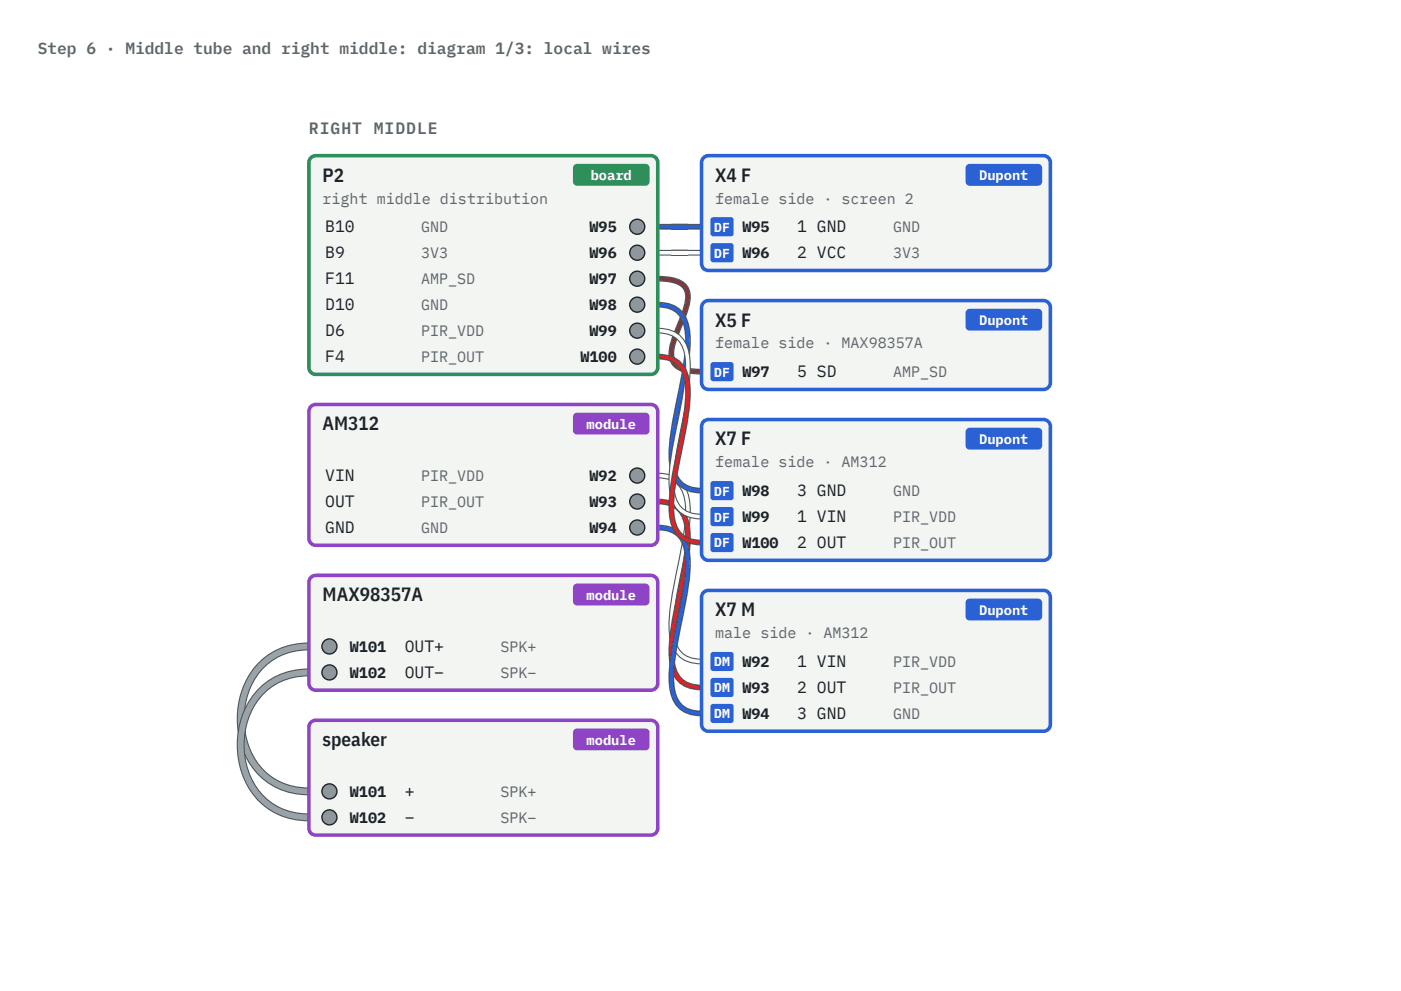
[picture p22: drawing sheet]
<svg xmlns="http://www.w3.org/2000/svg" width="297mm" height="210mm" viewBox="0 0 297 210" stroke-linecap="round" stroke-linejoin="round" font-family="sans-serif">
<defs><g id="words">
<g font-size="4.1" fill="#1d2226">
<text x="68.4" y="38.5">P2</text>
<text x="151.6" y="38.5">X4 F</text>
<text x="151.6" y="69.3">X5 F</text>
<text x="68.4" y="91.3">AM312</text>
<text x="151.6" y="94.5">X7 F</text>
<text x="68.4" y="127.6">MAX98357A</text>
<text x="151.6" y="130.8">X7 M</text>
<text x="68.4" y="158.3">speaker</text>
</g>
<g font-size="3.5" fill="#5e676d">
<text x="65.5" y="28.4">r i gh t</text>
<text x="79.3" y="28.4">mi d d l e</text>
</g>
<g font-size="3.5" fill="#1d2226">
<text x="69" y="49.3">B10</text>
<text x="169" y="49.3">1 GND</text>
<text x="69" y="54.8">B9</text>
<text x="169" y="54.8">2 VCC</text>
<text x="69" y="60.3">F11</text>
<text x="69" y="65.8">D10</text>
<text x="69" y="71.3">D6</text>
<text x="69" y="76.8">F4</text>
<text x="169" y="80">5 SD</text>
<text x="69" y="102.1">VIN</text>
<text x="69" y="107.6">OUT</text>
<text x="169" y="105.3">3 GND</text>
<text x="69" y="113.1">GND</text>
<text x="169" y="110.8">1 VIN</text>
<text x="169" y="116.3">2 OUT</text>
<text x="85.8" y="138.3">OUT+</text>
<text x="85.8" y="143.8">OUT−</text>
<text x="169" y="141.5">1 VIN</text>
<text x="169" y="147">2 OUT</text>
<text x="169" y="152.5">3 GND</text>
<text x="85.8" y="169.1">+</text>
<text x="85.8" y="174.6">−</text>
</g>
<text font-size="3.4" fill="#5e676d" x="8" y="11.5">Step 6 · Middle tube and right middle: diagram 1/3: local wires</text>
<g font-size="3.2" fill="#5e676d">
<text x="68.4" y="43.2">right middle distribution</text>
<text x="151.6" y="43.2">female side · screen 2</text>
<text x="89.3" y="49.3">GND</text>
<text x="189.3" y="49.3">GND</text>
<text x="89.3" y="54.8">3V3</text>
<text x="189.3" y="54.8">3V3</text>
<text x="89.3" y="60.3">AMP_SD</text>
<text x="89.3" y="65.8">GND</text>
<text x="89.3" y="71.3">PIR_VDD</text>
<text x="89.3" y="76.8">PIR_OUT</text>
<text x="151.6" y="73.9">female side · MAX98357A</text>
<text x="189.3" y="80">AMP_SD</text>
<text x="151.6" y="99.2">female side · AM312</text>
<text x="89.3" y="102.1">PIR_VDD</text>
<text x="89.3" y="107.6">PIR_OUT</text>
<text x="189.3" y="105.3">GND</text>
<text x="89.3" y="113.1">GND</text>
<text x="189.3" y="110.8">PIR_VDD</text>
<text x="189.3" y="116.3">PIR_OUT</text>
<text x="151.6" y="135.4">male side · AM312</text>
<text x="106.1" y="138.3">SPK+</text>
<text x="106.1" y="143.8">SPK−</text>
<text x="189.3" y="141.5">PIR_VDD</text>
<text x="189.3" y="147">PIR_OUT</text>
<text x="189.3" y="152.5">GND</text>
<text x="106.1" y="169.1">SPK+</text>
<text x="106.1" y="174.6">SPK−</text>
</g>
<g font-size="3.2" fill="#1d2226">
<text x="125" y="49.3">W95</text>
<text x="157.4" y="49.3">W95</text>
<text x="125" y="54.8">W96</text>
<text x="157.4" y="54.8">W96</text>
<text x="125" y="60.3">W97</text>
<text x="125" y="65.8">W98</text>
<text x="125" y="71.3">W99</text>
<text x="123.1" y="76.8">W100</text>
<text x="157.4" y="80">W97</text>
<text x="125" y="102.1">W92</text>
<text x="125" y="107.6">W93</text>
<text x="157.4" y="105.3">W98</text>
<text x="125" y="113.1">W94</text>
<text x="157.4" y="110.8">W99</text>
<text x="157.4" y="116.3">W100</text>
<text x="74.2" y="138.3">W101</text>
<text x="74.2" y="143.8">W102</text>
<text x="157.4" y="141.5">W92</text>
<text x="157.4" y="147">W93</text>
<text x="157.4" y="152.5">W94</text>
<text x="74.2" y="169.1">W101</text>
<text x="74.2" y="174.6">W102</text>
</g>
<g font-size="2.9" fill="#fff">
<text x="125.2" y="38.2">board</text>
<text x="207.6" y="38.2">Dupont</text>
<text x="207.6" y="69">Dupont</text>
<text x="124.4" y="91">module</text>
<text x="207.6" y="94.2">Dupont</text>
<text x="124.4" y="127.3">module</text>
<text x="207.6" y="130.5">Dupont</text>
<text x="124.4" y="158">module</text>
</g>
<g font-size="2.8" fill="#fff">
<text x="151.4" y="49.2">DF</text>
<text x="151.4" y="54.7">DF</text>
<text x="151.4" y="79.9">DF</text>
<text x="151.4" y="105.1">DF</text>
<text x="151.4" y="110.6">DF</text>
<text x="151.4" y="116.2">DF</text>
<text x="151.4" y="141.4">DM</text>
<text x="151.4" y="146.9">DM</text>
<text x="151.4" y="152.4">DM</text>
</g>
</g></defs>
<path d="M139.5 48.1h9.2M139.5 53.6h9.2M139.5 59.1a7.7 7.7 0 0 1 5.5 1.5 3.9 3.9 0 0 1 .7 3.6l-.6 2.4-1.5 3.6a12.3 12.3 0 0 0-1.2 5.6 3.4 3.4 0 0 0 2.8 2.7l1.6 .3 1.9 .1M139.5 64.6a5.6 5.6 0 0 1 6 4.5 25.1 25.1 0 0 1-.4 10.4l-1.5 7.3a46.1 46.1 0 0 0-1.2 11.1 6 6 0 0 0 4.4 6l1.9 .2M139.5 70.2a5.6 5.6 0 0 1 6 4.4 25.1 25.1 0 0 1-.4 10.4l-1.5 7.3a46.1 46.1 0 0 0-1.2 11.1 6 6 0 0 0 4.4 6l1.9 .2M139.5 75.7a5.6 5.6 0 0 1 6 4.4 25.1 25.1 0 0 1-.4 10.4l-1.5 7.3a46.1 46.1 0 0 0-1.2 11.1 6 6 0 0 0 4.4 6l1.9 .2M139.5 100.9a5.6 5.6 0 0 1 6 4.4 25.1 25.1 0 0 1-.4 10.4l-1.5 7.4a46.1 46.1 0 0 0-1.2 11.1 6 6 0 0 0 4.4 5.9l1.9 .2M139.5 106.4a5.6 5.6 0 0 1 6 4.4 25.1 25.1 0 0 1-.4 10.4l-1.5 7.4a46.1 46.1 0 0 0-1.2 11.1 6 6 0 0 0 4.4 6l1.9 .2M139.5 111.9a5.6 5.6 0 0 1 6 4.4 25.1 25.1 0 0 1-.4 10.5l-1.5 7.3a46.1 46.1 0 0 0-1.2 11.1 6 6 0 0 0 4.4 6l1.9 .2" fill="none" stroke="#4c555b" stroke-width="1.2" stroke-linecap="butt"/>
<path d="M139.5 53.6h9.2M139.5 70.2a5.6 5.6 0 0 1 6 4.4 25.1 25.1 0 0 1-.4 10.4l-1.5 7.3a46.1 46.1 0 0 0-1.2 11.1 6 6 0 0 0 4.4 6l1.9 .2M139.5 100.9a5.6 5.6 0 0 1 6 4.4 25.1 25.1 0 0 1-.4 10.4l-1.5 7.4a46.1 46.1 0 0 0-1.2 11.1 6 6 0 0 0 4.4 5.9l1.9 .2" fill="none" stroke="#fbfbf7" stroke-width=".75" stroke-linecap="butt"/>
<path d="M139.5 75.7a5.6 5.6 0 0 1 6 4.4 25.1 25.1 0 0 1-.4 10.4l-1.5 7.3a46.1 46.1 0 0 0-1.2 11.1 6 6 0 0 0 4.4 6l1.9 .2M139.5 106.4a5.6 5.6 0 0 1 6 4.4 25.1 25.1 0 0 1-.4 10.4l-1.5 7.4a46.1 46.1 0 0 0-1.2 11.1 6 6 0 0 0 4.4 6l1.9 .2" fill="none" stroke="#d7262b" stroke-width=".75" stroke-linecap="butt"/>
<path d="M139.5 48.1h9.2M139.5 64.6a5.6 5.6 0 0 1 6 4.5 25.1 25.1 0 0 1-.4 10.4l-1.5 7.3a46.1 46.1 0 0 0-1.2 11.1 6 6 0 0 0 4.4 6l1.9 .2M139.5 111.9a5.6 5.6 0 0 1 6 4.4 25.1 25.1 0 0 1-.4 10.5l-1.5 7.3a46.1 46.1 0 0 0-1.2 11.1 6 6 0 0 0 4.4 6l1.9 .2" fill="none" stroke="#2a62d6" stroke-width=".75" stroke-linecap="butt"/>
<path d="M139.5 59.1a7.7 7.7 0 0 1 5.5 1.5 3.9 3.9 0 0 1 .7 3.6l-.6 2.4-1.5 3.6a12.3 12.3 0 0 0-1.2 5.6 3.4 3.4 0 0 0 2.8 2.7l1.6 .3 1.9 .1" fill="none" stroke="#8a5326" stroke-width=".75" stroke-linecap="butt"/>
<path d="M65.5 137.2a13.9 13.9 0 0 0-14.1 11.5 16.2 16.2 0 0 0 6.1 16.9 14.3 14.3 0 0 0 8 2.3M65.5 142.7a13.9 13.9 0 0 0-14.1 11.5 16.2 16.2 0 0 0 6.1 16.9 14.3 14.3 0 0 0 8 2.3" fill="none" stroke="#4c555b" stroke-width="1.7" stroke-linecap="butt"/>
<path d="M65.5 137.2a13.9 13.9 0 0 0-14.1 11.5 16.2 16.2 0 0 0 6.1 16.9 14.3 14.3 0 0 0 8 2.3M65.5 142.7a13.9 13.9 0 0 0-14.1 11.5 16.2 16.2 0 0 0 6.1 16.9 14.3 14.3 0 0 0 8 2.3" fill="none" stroke="#9aa3a8" stroke-width="1.2" stroke-linecap="butt"/>
<path d="M65.8 33.6l.7-.5 .4-.1h71.1a1.45 1.45 0 0 1 1.5 1.5v43.5a1.45 1.45 0 0 1-1.5 1.4h-71.1a1.45 1.45 0 0 1-1.4-1.4v-43.5z" fill="#f3f5f2"/>
<path d="M65.8 33.6l.7-.5 .4-.1h71.1a1.45 1.45 0 0 1 1.5 1.5v43.5a1.45 1.45 0 0 1-1.5 1.4h-71.1a1.45 1.45 0 0 1-1.4-1.4v-43.5z" fill="none" stroke="#2f8f5b" stroke-width=".75" stroke-linecap="butt"/>
<path d="M121.7 35l.6-.2h14.5a.87 .87 0 0 1 .9 .8v2.9a.87 .87 0 0 1-.9 .9h-14.5a.87 .87 0 0 1-.8-.9v-2.9z" fill="#2f8f5b"/>
<path d="M65.8 86.4l.7-.5 .4-.1h71.1a1.45 1.45 0 0 1 1.5 1.5v26.9a1.45 1.45 0 0 1-1.5 1.5h-71.1a1.45 1.45 0 0 1-1.4-1.5v-26.9z" fill="#f3f5f2"/>
<path d="M65.8 86.4l.7-.5 .4-.1h71.1a1.45 1.45 0 0 1 1.5 1.5v26.9a1.45 1.45 0 0 1-1.5 1.5h-71.1a1.45 1.45 0 0 1-1.4-1.5v-26.9z" fill="none" stroke="#8e44c4" stroke-width=".75" stroke-linecap="butt"/>
<path d="M121.7 87.8l.6-.2h14.5a.87 .87 0 0 1 .9 .8v2.9a.87 .87 0 0 1-.9 .9h-14.5a.87 .87 0 0 1-.8-.9v-2.9z" fill="#8e44c4"/>
<path d="M65.8 122.7l.7-.6h.4h71.1a1.45 1.45 0 0 1 1.5 1.4v21.5a1.45 1.45 0 0 1-1.5 1.4h-71.1a1.45 1.45 0 0 1-1.4-1.4v-21.5z" fill="#f3f5f2"/>
<path d="M65.8 122.7l.7-.6h.4h71.1a1.45 1.45 0 0 1 1.5 1.4v21.5a1.45 1.45 0 0 1-1.5 1.4h-71.1a1.45 1.45 0 0 1-1.4-1.4v-21.5z" fill="none" stroke="#8e44c4" stroke-width=".75" stroke-linecap="butt"/>
<path d="M121.7 124.1l.6-.3h14.5a.87 .87 0 0 1 .9 .9v2.9a.87 .87 0 0 1-.9 .9h-14.5a.87 .87 0 0 1-.8-.9v-2.9z" fill="#8e44c4"/>
<path d="M66.1 153.1l.8-.3h71.1a1.45 1.45 0 0 1 1.5 1.5v21.4a1.45 1.45 0 0 1-1.5 1.5h-71.1a1.45 1.45 0 0 1-1.4-1.5v-21.4l.1-.5z" fill="#f3f5f2"/>
<path d="M66.1 153.1l.8-.3h71.1a1.45 1.45 0 0 1 1.5 1.5v21.4a1.45 1.45 0 0 1-1.5 1.5h-71.1a1.45 1.45 0 0 1-1.4-1.5v-21.4l.1-.5z" fill="none" stroke="#8e44c4" stroke-width=".75" stroke-linecap="butt"/>
<path d="M121.7 154.8l.6-.2h14.5a.87 .87 0 0 1 .9 .8v2.9a.87 .87 0 0 1-.9 .9h-14.5a.87 .87 0 0 1-.8-.9v-2.9z" fill="#8e44c4"/>
<path d="M149 33.6l.7-.5 .5-.1h71.1a1.45 1.45 0 0 1 1.4 1.5v21.4a1.45 1.45 0 0 1-1.4 1.5h-71.1a1.45 1.45 0 0 1-1.5-1.5v-21.4z" fill="#f3f5f2"/>
<path d="M149 33.6l.7-.5 .5-.1h71.1a1.45 1.45 0 0 1 1.4 1.5v21.4a1.45 1.45 0 0 1-1.4 1.5h-71.1a1.45 1.45 0 0 1-1.5-1.5v-21.4z" fill="none" stroke="#2a62d6" stroke-width=".75" stroke-linecap="butt"/>
<path d="M205 35l.6-.2h14.5a.87 .87 0 0 1 .9 .8v2.9a.87 .87 0 0 1-.9 .9h-14.5a.87 .87 0 0 1-.9-.9v-2.9z" fill="#2a62d6"/>
<path d="M149 64.4l.7-.6h.5h71.1a1.45 1.45 0 0 1 1.4 1.4v16a1.45 1.45 0 0 1-1.4 1.4h-71.1a1.45 1.45 0 0 1-1.5-1.4v-16z" fill="#f3f5f2"/>
<path d="M149 64.4l.7-.6h.5h71.1a1.45 1.45 0 0 1 1.4 1.4v16a1.45 1.45 0 0 1-1.4 1.4h-71.1a1.45 1.45 0 0 1-1.5-1.4v-16z" fill="none" stroke="#2a62d6" stroke-width=".75" stroke-linecap="butt"/>
<path d="M205 65.8l.6-.3h14.5a.87 .87 0 0 1 .9 .9v2.9a.87 .87 0 0 1-.9 .9h-14.5a.87 .87 0 0 1-.9-.9v-2.9z" fill="#2a62d6"/>
<path d="M149.3 89.3l.9-.3h71.1a1.45 1.45 0 0 1 1.4 1.5v26.9a1.45 1.45 0 0 1-1.4 1.5h-71.1a1.45 1.45 0 0 1-1.5-1.5v-26.9l.1-.5z" fill="#f3f5f2"/>
<path d="M149.3 89.3l.9-.3h71.1a1.45 1.45 0 0 1 1.4 1.5v26.9a1.45 1.45 0 0 1-1.4 1.5h-71.1a1.45 1.45 0 0 1-1.5-1.5v-26.9l.1-.5z" fill="none" stroke="#2a62d6" stroke-width=".75" stroke-linecap="butt"/>
<path d="M205 91l.6-.3h14.5a.87 .87 0 0 1 .9 .9v2.9a.87 .87 0 0 1-.9 .9h-14.5a.87 .87 0 0 1-.9-.9v-2.9z" fill="#2a62d6"/>
<path d="M149 125.9l.7-.6h.5h71.1a1.45 1.45 0 0 1 1.4 1.4v27a1.45 1.45 0 0 1-1.4 1.4h-71.1a1.45 1.45 0 0 1-1.5-1.4v-27z" fill="#f3f5f2"/>
<path d="M149 125.9l.7-.6h.5h71.1a1.45 1.45 0 0 1 1.4 1.4v27a1.45 1.45 0 0 1-1.4 1.4h-71.1a1.45 1.45 0 0 1-1.5-1.4v-27z" fill="none" stroke="#2a62d6" stroke-width=".75" stroke-linecap="butt"/>
<path d="M205 127.3l.6-.3h14.5a.87 .87 0 0 1 .9 .9v2.9a.87 .87 0 0 1-.9 .8h-14.5a.87 .87 0 0 1-.9-.8v-2.9z" fill="#2a62d6"/>
<circle cx="135.1" cy="100.9" r="1.6" fill="#8e979c"/>
<circle cx="135.1" cy="100.9" r="1.6" fill="none" stroke="#1d2226" stroke-width=".29"/>
<path d="M150.8 138.5l.4-.2h3.8a.58 .58 0 0 1 .6 .6v2.9a.58 .58 0 0 1-.6 .6h-3.8a.58 .58 0 0 1-.6-.6v-2.9z" fill="#2a62d6"/>
<circle cx="135.1" cy="106.4" r="1.6" fill="#8e979c"/>
<circle cx="135.1" cy="106.4" r="1.6" fill="none" stroke="#1d2226" stroke-width=".29"/>
<path d="M150.8 144l.4-.2h3.8a.58 .58 0 0 1 .6 .6v2.9a.58 .58 0 0 1-.6 .6h-3.8a.58 .58 0 0 1-.6-.6v-2.9z" fill="#2a62d6"/>
<circle cx="135.1" cy="111.9" r="1.6" fill="#8e979c"/>
<circle cx="135.1" cy="111.9" r="1.6" fill="none" stroke="#1d2226" stroke-width=".29"/>
<path d="M150.8 149.5l.4-.2h3.8a.58 .58 0 0 1 .6 .6v2.9a.58 .58 0 0 1-.6 .6h-3.8a.58 .58 0 0 1-.6-.6v-2.9z" fill="#2a62d6"/>
<circle cx="135.1" cy="48.1" r="1.6" fill="#8e979c"/>
<circle cx="135.1" cy="48.1" r="1.6" fill="none" stroke="#1d2226" stroke-width=".29"/>
<path d="M150.8 46.2l.4-.1h3.8a.58 .58 0 0 1 .6 .6v2.9a.58 .58 0 0 1-.6 .5h-3.8a.58 .58 0 0 1-.6-.5v-2.9z" fill="#2a62d6"/>
<circle cx="135.1" cy="53.6" r="1.6" fill="#8e979c"/>
<circle cx="135.1" cy="53.6" r="1.6" fill="none" stroke="#1d2226" stroke-width=".29"/>
<path d="M150.8 51.8l.4-.2h3.8a.58 .58 0 0 1 .6 .6v2.9a.58 .58 0 0 1-.6 .6h-3.8a.58 .58 0 0 1-.6-.6v-2.9z" fill="#2a62d6"/>
<circle cx="135.1" cy="59.1" r="1.6" fill="#8e979c"/>
<circle cx="135.1" cy="59.1" r="1.6" fill="none" stroke="#1d2226" stroke-width=".29"/>
<path d="M150.8 77l.4-.2h3.8a.58 .58 0 0 1 .6 .6v2.9a.58 .58 0 0 1-.6 .6h-3.8a.58 .58 0 0 1-.6-.6v-2.9z" fill="#2a62d6"/>
<circle cx="135.1" cy="64.6" r="1.6" fill="#8e979c"/>
<circle cx="135.1" cy="64.6" r="1.6" fill="none" stroke="#1d2226" stroke-width=".29"/>
<path d="M150.8 102.2l.4-.1h3.8a.58 .58 0 0 1 .6 .5v2.9a.58 .58 0 0 1-.6 .6h-3.8a.58 .58 0 0 1-.6-.6v-2.9z" fill="#2a62d6"/>
<circle cx="135.1" cy="70.2" r="1.6" fill="#8e979c"/>
<circle cx="135.1" cy="70.2" r="1.6" fill="none" stroke="#1d2226" stroke-width=".29"/>
<path d="M150.8 107.7l.4-.1h3.8a.58 .58 0 0 1 .6 .6v2.9a.58 .58 0 0 1-.6 .5h-3.8a.58 .58 0 0 1-.6-.5v-2.9z" fill="#2a62d6"/>
<circle cx="135.1" cy="75.7" r="1.6" fill="#8e979c"/>
<circle cx="135.1" cy="75.7" r="1.6" fill="none" stroke="#1d2226" stroke-width=".29"/>
<path d="M150.8 113.3l.4-.2h3.8a.58 .58 0 0 1 .6 .6v2.9a.58 .58 0 0 1-.6 .5h-3.8a.58 .58 0 0 1-.6-.5v-2.9z" fill="#2a62d6"/>
<circle cx="69.8" cy="167.9" r="1.6" fill="#8e979c"/>
<circle cx="69.8" cy="167.9" r="1.6" fill="none" stroke="#1d2226" stroke-width=".29"/>
<circle cx="69.8" cy="137.2" r="1.6" fill="#8e979c"/>
<circle cx="69.8" cy="137.2" r="1.6" fill="none" stroke="#1d2226" stroke-width=".29"/>
<circle cx="69.8" cy="173.4" r="1.6" fill="#8e979c"/>
<circle cx="69.8" cy="173.4" r="1.6" fill="none" stroke="#1d2226" stroke-width=".29"/>
<circle cx="69.8" cy="142.7" r="1.6" fill="#8e979c"/>
<circle cx="69.8" cy="142.7" r="1.6" fill="none" stroke="#1d2226" stroke-width=".29"/>
<use href="#words"/>
</svg>
